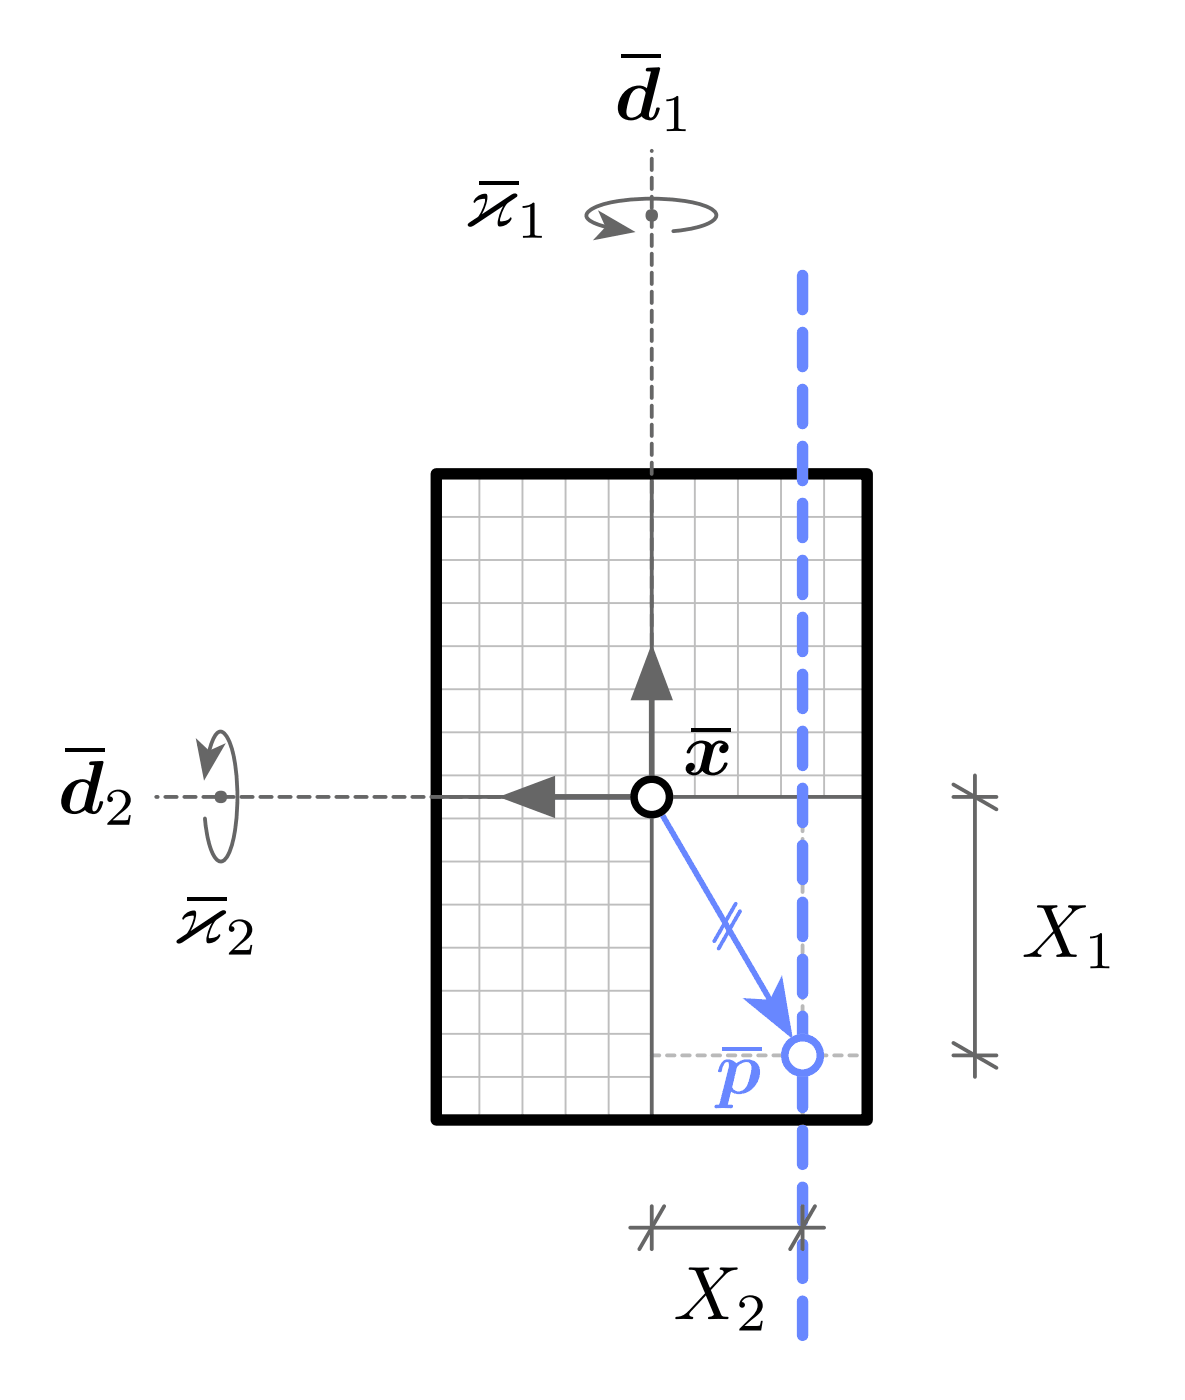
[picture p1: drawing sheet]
<svg xmlns="http://www.w3.org/2000/svg" width="55mm" height="65mm" viewBox="0 0 55 65" stroke-linecap="round" stroke-linejoin="round" font-family="sans-serif">
<g fill="none" stroke="#bebebe" stroke-width=".09">
<path d="M20.2 36h20M20.2 24h20M20.2 26h20M20.2 28h20M20.2 30h20M20.2 34h20M20.2 32h20M20.2 38h10M22.2 22v30M24.2 22v30M26.2 22v30M28.2 22v30"/>
<path d="M30.2 22v30h-10v-30h20v15M32.2 22v15M34.2 22v15M36.2 22v15M38.2 22v15M20.2 40h10M20.2 42h10M20.2 44h10M20.2 46h10M20.2 48h10M20.2 50h10"/>
</g>
<path d="M30.2 49h10M37.2 52v-15" fill="none" stroke="#b8b8b8" stroke-width=".18" stroke-dasharray=".4 .4"/>
<path d="M25.6 37h4.6" fill="none" stroke="#666" stroke-width=".26"/>
<path d="M23.5 37l2.1-.8v1.6z" fill="#666"/>
<path d="M23.5 37l2.1-.8v1.6zM30.2 32.4v4.6" fill="none" stroke="#666" stroke-width=".26"/>
<path d="M30.2 30.3l.8 2.1h-1.5z" fill="#666"/>
<path d="M30.2 30.3l.8 2.1h-1.5z" fill="none" stroke="#666" stroke-width=".26"/>
<path d="M9.7 35l.3-.8 .2-.2h.2a3.8 3.8 0 0 1 .6 2.5v1a4.8 4.8 0 0 1-.6 2.4l-.2 .1a2.59 2.59 0 0 1-.7-2M20.2 37h20M30.2 22v30" fill="none" stroke="#666" stroke-width=".18"/>
<path d="M20.2 22h20v30h-20z" fill="none" stroke="#000" stroke-width=".53"/>
<path d="M37.2 62v-50" fill="none" stroke="#6887ff" stroke-width=".53" stroke-dasharray="1.6 1.1"/>
<path d="M9.2 34.5l.5 .5 .6-.3-.8 1.3z" fill="#666"/>
<path d="M9.2 34.5l.5 .5 .6-.3-.8 1.3z" fill="none" stroke="#666" stroke-width=".18"/>
<circle cx="10.3" cy="37" r=".21" fill="#666"/>
<g fill="none" stroke="#666" stroke-width=".18">
<path d="M28.2 10.6l-.8-.3-.2-.2 .1-.2a3.8 3.8 0 0 1 2.5-.7h.9a4.8 4.8 0 0 1 2.5 .6v.2a2.59 2.59 0 0 1-2 .7"/>
<circle cx="10.3" cy="37" r=".21"/>
</g>
<path d="M27.9 10l1.3 .7-1.4 .3 .4-.4z" fill="#666"/>
<path d="M27.9 10l1.3 .7-1.4 .3 .4-.4z" fill="none" stroke="#666" stroke-width=".18"/>
<circle cx="30.2" cy="10" r=".21" fill="#666"/>
<g fill="none" stroke="#666" stroke-width=".18">
<path d="M44.2 36.4l2 1.2M44.2 37h2M45.2 36v14M29.2 57h9.1M30.2 56v2M30.8 56l-1.1 2M37.2 56v2M37.8 56l-1.1 2M44.2 49h2M44.2 48.4l2 1.2"/>
<circle cx="30.2" cy="10" r=".21"/>
</g>
<path d="M30.2 37h-23M30.2 37v-30" fill="none" stroke="#666" stroke-width=".18" stroke-dasharray=".5 .4"/>
<path d="M34.1 42l-.9 1.7M34.3 42.3l-.9 1.7" fill="none" stroke="#6887ff" stroke-width=".18"/>
<path d="M30.2 37l5.6 9.6" fill="none" stroke="#6887ff" stroke-width=".26"/>
<path d="M34.9 46.5l.9 .1 .4-.9 .4 2.2z" fill="#6887ff"/>
<path d="M34.9 46.5l.9 .1 .4-.9 .4 2.2z" fill="none" stroke="#6887ff" stroke-width=".26"/>
<circle cx="37.2" cy="49" r=".5" fill="none" stroke="#f00" stroke-width=".35"/>
<circle cx="37.2" cy="49" r="1" fill="#fff"/>
<path d="M36.2 49a1.05 1.05 0 0 1 2.1 0 1.05 1.05 0 0 1-2.1 0zM36.6 49a.65 .65 0 0 0 1.3 0 .65 .65 0 0 0-1.3 0z" fill="#6887ff"/>
<circle cx="30.2" cy="37" r=".5" fill="none" stroke="#f00" stroke-width=".35"/>
<circle cx="30.2" cy="37" r="1" fill="#fff"/>
<g fill="#000">
<path d="M22.2 8.4h1.9v.2h-1.9zM22.1 9.2l.1-.1 .4-.1v.4l-.2 .6 1.4-1 .2 .1a1.42 1.42 0 0 0-.8 1.2l.5-.2a.54 .54 0 0 1-.6 .4 1.21 1.21 0 0 1 .3-.9l-1.5 .9h-.1l-.1-.1a1.42 1.42 0 0 0 .8-1.2l-.5 .2zM24.3 9.6l.5-.2v1.4v.1l.4 .1h-.9l.3-.1v-.1v-1.2l-.3 .1zM28.8 2.5h1.9v.2h-1.9zM30.9 4.6l.6-.1v1.4v.1h.3v.1h-.9v-.1h.4v-.1v-1.3l-.4 .1zM3 34.7h1.8v.2h-1.8zM5 36.9a.55 .55 0 0 1 .9-.1 .55 .55 0 0 1-.2 .9l-.5 .4h.7l.1-.3h.1l-.1 .5h-1v-.1a1.67 1.67 0 0 0 .8-1.1 .38 .38 0 0 0-.3-.3 .38 .38 0 0 0-.4 .2l.1 .1-.1 .1-.1-.1zM32.1 33.8h1.8v.2h-1.8zM32 34.6a.66 .66 0 0 1 1 0 .37 .37 0 0 1 .6-.2 .37 .37 0 0 1 .1 .5h-.3v-.1l.2-.2a.26 .26 0 0 0-.4 .1l-.3 1 .1 .1 .1 .1a.82 .82 0 0 0 .6-.5 .65 .65 0 0 1-.4 .6 .65 .65 0 0 1-.7-.2 .37 .37 0 0 1-.5 .2 .37 .37 0 0 1-.1-.6l.2 .1 .1 .1-.2 .2a.26 .26 0 0 0 .4-.1l.2-1v-.1l-.2-.1a.82 .82 0 0 0-.5 .5l-.1-.1zM8.7 41.7h1.8v.1h-1.8zM8.5 42.5l.2-.2h.4v.4l-.3 .5 1.5-.9 .2 .1a1.42 1.42 0 0 0-.8 1.2l.5-.2a.54 .54 0 0 1-.6 .4 1.21 1.21 0 0 1 .2-1l-1.4 1h-.2v-.1a1.42 1.42 0 0 0 .8-1.2l-.5 .2zM10.7 42.9a.55 .55 0 0 1 .9-.1 .55 .55 0 0 1-.2 .9l-.5 .4h.7v-.2h.1l-.1 .4h-1v-.1a1.67 1.67 0 0 0 .9-1 .38 .38 0 0 0-.3-.4 .38 .38 0 0 0-.5 .2l.2 .1-.1 .2-.2-.2z"/>
<path d="M48.2 42h.9v.1l-.3 .1 .3 .8 .6-.7-.1-.3 .8 .1a1.72 1.72 0 0 0-1 .8l-.2 .2 .4 1.1 .1 .1h.3v.1h-1v-.1l.3-.1-.4-.9-.7 .8v.1l.1 .2h-.8l.6-.4 .8-.8-.4-1-.3-.1zM50.6 43.5l.5-.2v1.5h.1l.3 .1v.1h-.9v-.1l.3-.1v-1.3l-.3 .1zM32 58.9h.9l-.3 .2 .4 .7 .6-.7-.2-.2h.8a1.72 1.72 0 0 0-1 .8l-.2 .2 .4 1.1 .1 .1h.3v.1h-.9v-.1l.2-.1-.3-.9-.8 .8v.1l.2 .2h-.9l.7-.4 .7-.8-.4-.9-.3-.2zM34.4 60.4a.55 .55 0 0 1 .9-.1 .55 .55 0 0 1-.3 .8l-.4 .5 .7-.1v-.2h.1l-.1 .5h-1v-.1a1.67 1.67 0 0 0 .9-1.1 .38 .38 0 0 0-.3-.4 .38 .38 0 0 0-.5 .3l.2 .1-.2 .1-.1-.1z"/>
<path d="M30 3.2v.1h.2l-.2 .8a.92 .92 0 0 0-1.1 .2 .92 .92 0 0 0 0 1.2 .73 .73 0 0 0 .9-.1 .46 .46 0 0 0 .6 .1 .46 .46 0 0 0 .2-.5h-.1l-.2 .4h-.2v-.2l.5-2v-.1zM29.4 4.2l.3-.1 .3 .2-.3 .9a.35 .35 0 0 1-.3 .3 .35 .35 0 0 1-.3-.3l.1-.5z"/>
<path d="M4.2 35.4v.1h.2l-.2 .8a.92 .92 0 0 0-1.1 .2 .92 .92 0 0 0-.1 1.2 .73 .73 0 0 0 .9-.1 .46 .46 0 0 0 .6 .1 .46 .46 0 0 0 .3-.5h-.2l-.1 .4h-.2v-.2l.5-2-.1-.1zM3.5 36.4l.3-.1 .3 .2-.2 .9a.35 .35 0 0 1-.3 .3 .35 .35 0 0 1-.4-.3l.1-.5z"/>
<path d="M29.2 37a1.05 1.05 0 0 1 2.1 0 1.05 1.05 0 0 1-2.1 0zM29.6 37a.65 .65 0 0 0 1.3 0 .65 .65 0 0 0-1.3 0z"/>
</g>
<g fill="#6887ff">
<path d="M33.5 48.6h1.9v.2h-1.9z"/>
<path d="M33.6 49.2l-.2 .4v.2h.1l.2-.5h.1v.2l-.4 1.7-.2 .1v.1h.8v-.1h-.2l.1-.6a.92 .92 0 0 0 1.1-.3 .92 .92 0 0 0 .1-1.1 .73 .73 0 0 0-.9 .1 .46 .46 0 0 0-.6-.2zM34.2 49.5a.35 .35 0 0 1 .4-.2 .35 .35 0 0 1 .3 .3l-.1 .2a.89 .89 0 0 1-.5 .9l-.3-.2z"/>
</g>
</svg>
